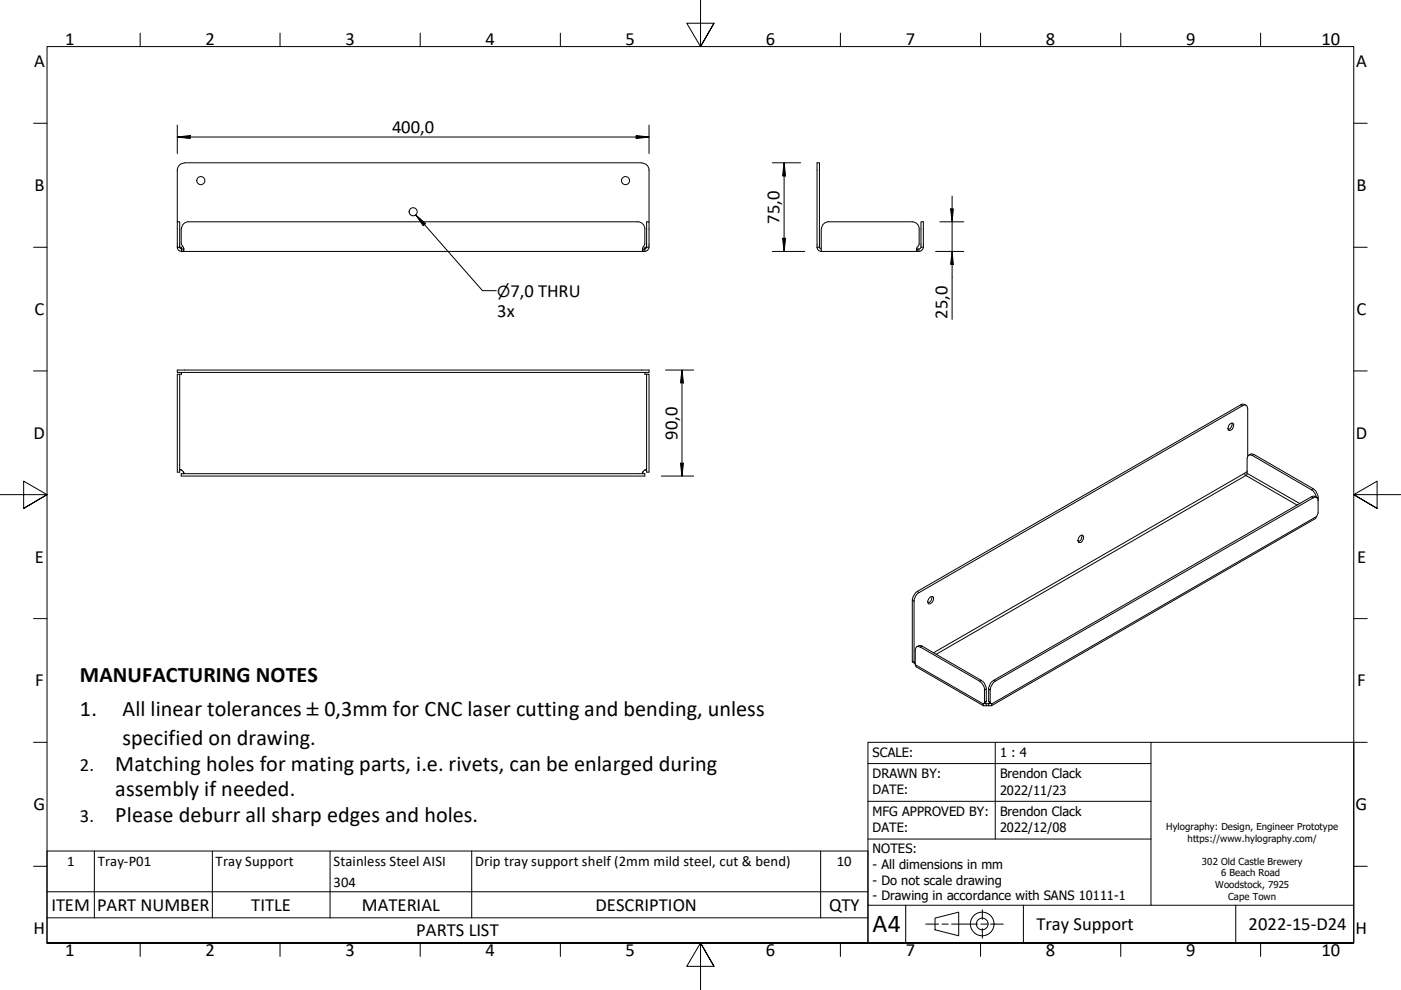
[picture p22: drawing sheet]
<svg xmlns="http://www.w3.org/2000/svg" width="297mm" height="210mm" viewBox="0 0 297 210" stroke-linecap="round" stroke-linejoin="round" font-family="sans-serif">
<defs><g id="words">
<text font-size="5.5" x="185" y="197.6">A4</text>
<g font-size="4.7">
<text x="17" y="144.5">MANUFACTURING NOTES</text>
<text x="17" y="151.7">1.</text>
<text x="26" y="151.7">All linear tolerances</text>
<text x="68.8" y="151.7">0,3mm for CNC laser cutting and bending, unless</text>
<text x="26" y="158">specified on drawing.</text>
<text x="24.4" y="163.4">Matching holes for mating parts, i.e. rivets, can be enlarged during</text>
<text x="24.4" y="168.8">assembly if needed.</text>
<text x="24.4" y="174.2">Please deburr all sharp edges and holes.</text>
</g>
<g font-size="3.9">
<text x="13.8" y="9.5">1</text>
<text x="43.6" y="9.5">2</text>
<text x="73.3" y="9.5">3</text>
<text x="102.9" y="9.5">4</text>
<text x="132.7" y="9.5">5</text>
<text x="162.4" y="9.5">6</text>
<text x="192" y="9.5">7</text>
<text x="221.7" y="9.5">8</text>
<text x="251.5" y="9.5">9</text>
<text x="280.2" y="9.5">10</text>
<text x="7.2" y="14.3">A</text>
<text x="287.5" y="14.3">A</text>
<text x="83.1" y="28.1">400,0</text>
<text x="7.3" y="40.5">B</text>
<text x="287.6" y="40.5">B</text>
<text x="165.3" y="47.4" transform="rotate(-90 165.3 47.4)">75,0</text>
<text x="108.2" y="62.9">7,0 THRU</text>
<text x="7.3" y="66.8">C</text>
<text x="105.4" y="67.3">3x</text>
<text x="200.9" y="67.5" transform="rotate(-90 200.9 67.5)">25,0</text>
<text x="287.6" y="66.8">C</text>
<text x="7.1" y="93">D</text>
<text x="143.6" y="93.2" transform="rotate(-90 143.6 93.2)">90,0</text>
<text x="287.5" y="93">D</text>
<text x="7.4" y="119.3">E</text>
<text x="287.7" y="119.3">E</text>
<text x="7.4" y="145.5">F</text>
<text x="287.7" y="145.5">F</text>
<text x="65.1" y="151.7">±</text>
<text x="17" y="163.4">2.</text>
<text x="7.1" y="171.8">G</text>
<text x="287.4" y="171.8">G</text>
<text x="17" y="174.2">3.</text>
<text x="10.9" y="193.1">ITEM</text>
<text x="20.6" y="193.1">PART NUMBER</text>
<text x="53.3" y="193.1">TITLE</text>
<text x="76.7" y="193.1">MATERIAL</text>
<text x="126.2" y="193.1">DESCRIPTION</text>
<text x="175.8" y="193.1">QTY</text>
<text x="219.8" y="197.2">Tray Support</text>
<text x="264.7" y="197.2">2022-15-D24</text>
<text x="7.1" y="198">H</text>
<text x="13.8" y="202.8">1</text>
<text x="43.6" y="202.8">2</text>
<text x="73.3" y="202.8">3</text>
<text x="88.3" y="198.5">PARTS LIST</text>
<text x="102.9" y="202.8">4</text>
<text x="132.7" y="202.8">5</text>
<text x="162.4" y="202.8">6</text>
<text x="192" y="202.8">7</text>
<text x="221.7" y="202.8">8</text>
<text x="251.5" y="202.8">9</text>
<text x="280.2" y="202.8">10</text>
<text x="287.4" y="198">H</text>
</g>
<text font-size="3.2" x="105.4" y="62.9">⌀</text>
<g font-size="3.1">
<text x="14.2" y="183.6">1</text>
<text x="20.8" y="183.6">Tray-P01</text>
<text x="45.7" y="183.6">Tray Support</text>
<text x="70.7" y="183.7">Stainless Steel AISI</text>
<text x="100.8" y="183.7">Drip tray support shelf (2mm mild steel, cut &amp; bend)</text>
<text x="177.4" y="183.6">10</text>
<text x="70.7" y="188">304</text>
</g>
<g font-size="2.7">
<text x="185" y="160.4">SCALE:</text>
<text x="212" y="160.4">1 : 4</text>
<text x="185" y="164.9">DRAWN BY:</text>
<text x="212" y="165">Brendon Clack</text>
<text x="185" y="168.4">DATE:</text>
<text x="185" y="172.9">MFG APPROVED BY:</text>
<text x="212" y="173">Brendon Clack</text>
<text x="212" y="168.5">2022/11/23</text>
<text x="185" y="176.4">DATE:</text>
<text x="212" y="176.5">2022/12/08</text>
<text x="185" y="180.9">NOTES:</text>
<text x="185" y="184.2">- All dimensions in mm</text>
<text x="185" y="187.6">- Do not scale drawing</text>
<text x="185" y="190.9">- Drawing in accordance with SANS 10111-1</text>
</g>
<g font-size="2">
<text x="247.3" y="176">Hylography: Design, Engineer Prototype</text>
<text x="251.8" y="178.5">https://www.hylography.com/</text>
<text x="254.8" y="183.4">302 Old Castle Brewery</text>
<text x="258.9" y="185.8">6 Beach Road</text>
<text x="257.6" y="188.3">Woodstock, 7925</text>
<text x="260.4" y="190.8">Cape Town</text>
</g>
</g></defs>
<!-- layer: Visible (Hylo) -->
<g fill="none" stroke="#000" stroke-width=".21">
<path d="M37.6 36v16.4M39.1 34.6a1.49 1.49 0 0 0-1.5 1.5M39.1 34.5h97M136.1 34.6a1.49 1.49 0 0 1 1.5 1.5M137.6 36v11M173.2 34.5h.5v17.9h-.5zM37.6 47h.5v5.4h-.5M37.6 52.4a.87 .87 0 0 0 .9 .9M38.1 52.4h.4v.4zM38.4 48.5v3.2M38.5 51.7l.2 .4M38.5 52.8v.5"/>
<path d="M38.5 53.3h98.2M38.5 52.8h.4M38.6 52.1a.89 .89 0 0 1 .3 1.2v-.5M39 52.7l-.1 .1M135.2 47a1.49 1.49 0 0 1 1.5 1.5M135.3 47h-95.3a1.49 1.49 0 0 0-1.5 1.5M136.2 52.7l.1 .1M136.3 52.8h.4M136.6 52.1a.89 .89 0 0 0-.3 1.2v-.5M136.7 51.7l-.2 .4M136.7 52.8v.5M136.7 52.4h.4l-.4 .4z"/>
<path d="M136.7 48.5v3.2M137.1 47h.5v5.4h-.5zM137.6 52.4a.87 .87 0 0 1-.9 .9M173.2 52.4a.92 .92 0 0 0 .9 .9M173.7 52.4l.2 .3 .2 .1M174.1 48.5v4.8h20.3l-.1-.2 .1-.7M174.2 48.5a1.49 1.49 0 0 1 1.4-1.5h17.8a1.49 1.49 0 0 1 1.5 1.5M194.4 52.7v.1M194.7 52.1l-.2 .3M194.8 52.8v.5M194.8 52.8h-.4v.5h.4M194.9 51.7l-.2 .4"/>
<path d="M194.9 48.5v3.2M195.3 47h.5v5.4h-.5zM195.3 52.4l-.2 .3-.3 .1M195.8 52.4a.98 .98 0 0 1-1 .9M37.6 78.5h100v.5h-100zM37.6 79.3h.5v20.8h-.5zM38.5 79v.3h-.4M136.7 79v.3h.4M137.1 79.3h.5v20.8h-.5zM38.1 99.7l.1-.2 .3 .2M38.1 99.5l.4 .2M38.5 99.7l.4 .3"/>
<path d="M136.7 99.7l-.4 .3M137 99.5l-.3 .2 .3-.2 .1 .2M260.6 90.1l.6-.4a.9 .9 0 0 1 .3 .9 .9 .9 0 0 1-.7 .7l-.3-.1-.2-.4zM261.2 89.7v.4l-.2 .5-.6 .5M264.2 86l-.5-.3h-.4l-69.1 39.9-.5 .7-.3 .9v13l.1 .2 .4 .2M264.4 99.9l-.6 .5 .4 .4 .2-.3v-3.3l.3-.6 .3-.2 .5 .2 12.8 7.4 .6 .8 .2 .6M264.5 96.8v-10.2l-.2-.6-.6-.1-69.1 39.9-.4 .5-.4 .9v13.3l.3 .1M264.7 96.5l.5-.3 .7 .2 13 7.6 .6 1.2v3.5l-.5 1.2-68.8 39.7M38.4 100.4h98.3v.5h-98.3zM38.9 100.4h.1l-.1-.4 .1 .4M136.2 100.4l.1-.4-.1 .2v.2h.1M229 113.6l.4-.2a.89 .89 0 0 1 .2 1.1 .89 .89 0 0 1-.9 .5l-.2-.4z"/>
<path d="M229.4 113.4v.3l-.2 .8-.6 .3M279.1 105.4l-.5-.2-.5 .1-67.4 38.9-.7 .7-.4 .9v3l.5 .3M279.5 106.1l-.3-.6a.61 .61 0 0 0-.8 .1l-67.4 38.8-.8 1-.3 .9v2.6l.3 .4M194.4 137.1l.5-.2 .6 .1 13 7.6 .6 1.2v3l-.4 .3M197 126.8a.52 .52 0 0 1 .7-.3 .52 .52 0 0 1 .2 .8l-.3 .4-.6 .4-.3-.3v-.4zM197.5 126.5l-.1 .9-.6 .5M208.5 149.3l.2-.3v-3l-.5-1.2-.5-.4-12.8-7.3a.61 .61 0 0 0-.8 .7v3.1l.1 .5 14.3 8.2M208.5 149.3v.3h.6M208.7 149.1l-.2 .2M208.8 149.1v.1h.3M208.9 149l-.2 .1M209.1 149.2v.4"/>
<path d="M209.1 149.6h.5M209.1 149.2h.5M209.6 149.2v.4M209.9 149l.3 .3M209.9 149.1v.1h-.3M210.2 149.3v.3h-.6"/>
<circle cx="42.6" cy="38.3" r=".86"/>
<circle cx="132.6" cy="38.3" r=".86"/>
<circle cx="87.6" cy="44.9" r=".86"/>
</g>
<!-- layer: Visible Narrow (Hylo) -->
<g fill="none" stroke="#000" stroke-width=".21">
<path d="M263.1 85.8l.4 .2M265.9 96.4l-.4 .2M263.8 100.4l-65.9 38M264.4 100.4l11.2 6.4M275 107.1l-10.8-6.3-65.7 37.9M278.1 105.3l.3 .3M278.4 103.6l-.3 .3M279.1 109.5l-68.9 39.8M279.5 105.4l-.2 .2M193.4 127.2l.4 .3M194.5 125.4l.4 .2M195.5 137l-.4 .2"/>
<path d="M193.4 140.2l.4 .2M194.1 140.9l14.4 8.4M208 144.2l-.3 .2M208.8 149.1l.3 .1M209.1 148.7l-.4 .2M209.1 146.1l-.4 .2M209.6 148.7l.3 .2M209.6 146.1l.3 .2M209.9 149.1l-.3 .1M210.7 144.2l.3 .2"/>
</g>
<!-- layer: Symbol (Hylo) -->
<path d="M88.1 45.6l2.1 1.8-.5 .5zM88.1 45.6l14.2 16h2.9M10 189.1h174v-8.7h-174v14.2M10 194.6v5.3h174v-5.3M20 180.4v14.2M45 180.4v14.2M70 180.4v14.2M100 180.4v14.2M174 180.4v14.2M184 189.1v5.5h-174" fill="none" stroke="#000" stroke-width=".21"/>
<!-- layer: Border (Hylo) -->
<g fill="none" stroke="#000" stroke-width=".21">
<path d="M148.5 -.1v10l-2.9-5h5.8l-2.9 5 2.9-5M29.7 7v2.9M59.4 7v2.9M89.1 7v2.9M118.8 7v2.9M178.2 7v2.9M207.9 7v2.9M237.6 7v2.9M267.3 7v2.9M7.1 26.1h2.9M287 26.1h2.9M7.1 52.4h2.9"/>
<path d="M287 52.4h2.9M7.1 78.6h2.9M287 78.6h2.9M0 104.9h10l-5-2.9v5.8l5-2.9-5 2.9M297 104.9h-10l5-2.9v5.8l-5-2.9 5 2.9M7.1 131.2h2.9M287 131.2h2.9M7.1 157.4h2.9M287 157.4h2.9M7.1 183.7h2.9M10 199.9v-190h277v190h-277h277M29.7 199.9v2.9"/>
<path d="M59.4 199.9v2.9M89.1 199.9v2.9M118.8 199.9v2.9M178.2 199.9v2.9M207.9 199.9v2.9M237.6 199.9v2.9M267.3 199.9v2.9M287 183.7h2.9M151.4 204.9l-2.9-5 2.9 5h-5.8l2.9-5v10"/>
</g>
<!-- layer: Title (Hylo) -->
<g fill="none" stroke="#000" stroke-width=".21">
<path d="M184 157.4h103v42.5h-103zM211 157.4v20.5M244 157.4v34.5M184 177.9h60M184 169.9h60M184 161.9h60M184 191.9h103M192 191.9v8M196.3 195.9h2.7M198.2 194.7l5.1-1.3v5l-5.1-1.3zM199.7 195.9h1.3M201.7 195.9h5.6"/>
<path d="M208 195.9h1.3M208.3 192.9v2M208.3 196.9v2M210 195.9h2.7M217 191.9v8M262 191.9v8"/>
<circle cx="208.2" cy="195.9" r="2.51"/>
<circle cx="208.2" cy="195.9" r="1.24"/>
</g>
<!-- layer: Dimension (Hylo) -->
<g fill="none" stroke="#000" stroke-width=".21">
<path d="M37.6 29.1l2.7-.4v.7zM37.6 29.1h100M37.6 26.5v6M134.9 28.7l2.7 .4-2.7 .3zM137.6 26.5v6M163.8 34.5h5.9M166.2 34.5l.4 2.8h-.7zM166.2 34.5v18.8M163.8 53.3h6.8M165.9 50.5h.7l-.4 2.8zM198.4 53.3h5.9M199.3 47h5"/>
<path d="M201.5 44.3h.6l-.2 2.7zM201.9 53.3l.2 2.7h-.6zM201.9 41.6v26.1M141.1 78.5h6M144.6 78.5l.3 2.7h-.6zM144.6 78.5v22.4M144.3 98.2h.6l-.3 2.7zM140.2 100.9h6.9"/>
</g>
<g fill="#000">
<path d="M37.6 29.1l2.7-.4v.7z" fill-rule="evenodd"/>
<path d="M134.9 28.7l2.7 .4-2.7 .3z" fill-rule="evenodd"/>
<path d="M166.2 34.5l.4 2.8h-.7z" fill-rule="evenodd"/>
<path d="M165.9 50.5h.7l-.4 2.8z" fill-rule="evenodd"/>
<path d="M201.5 44.3h.6l-.2 2.7z" fill-rule="evenodd"/>
<path d="M201.9 53.3l.2 2.7h-.6z" fill-rule="evenodd"/>
<path d="M144.3 98.2h.6l-.3 2.7z" fill-rule="evenodd"/>
<path d="M144.6 78.5l.3 2.7h-.6z" fill-rule="evenodd"/>
</g>
<!-- layer: Symbol (Hylo) -->
<path d="M88.1 45.6l2.1 1.8-.5 .5z" fill-rule="evenodd" fill="#000"/>
<use href="#words"/>
</svg>
